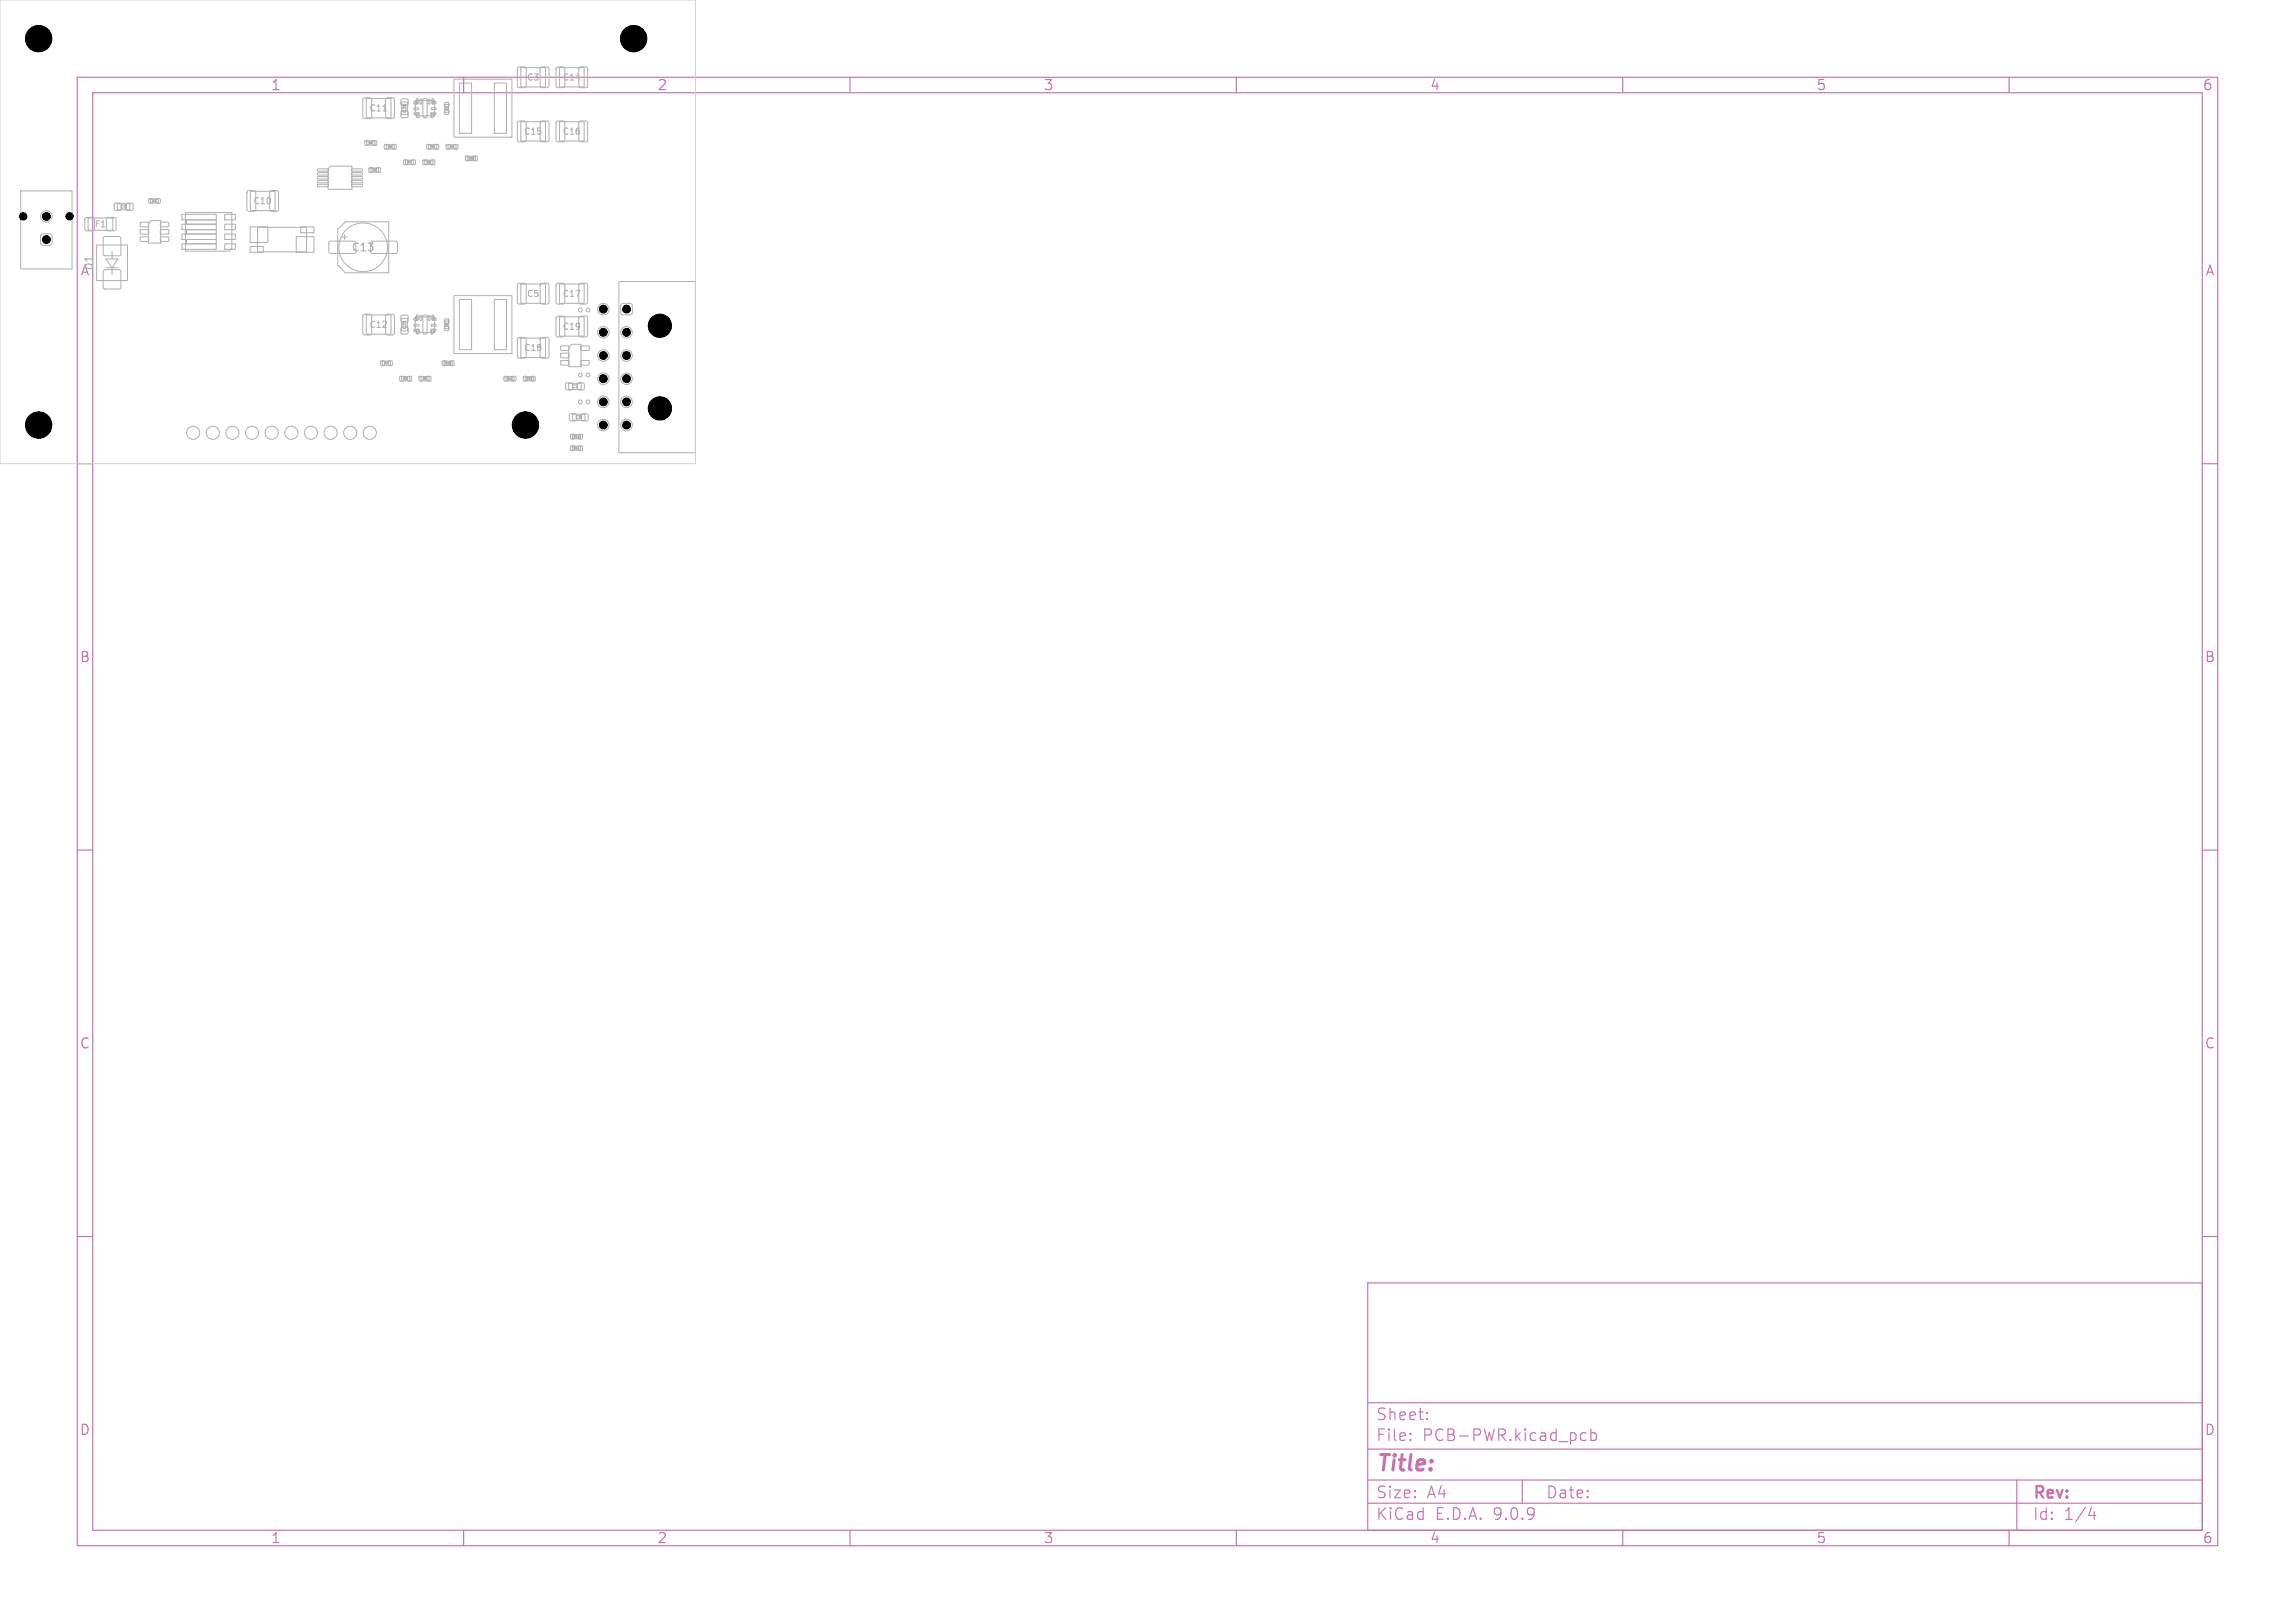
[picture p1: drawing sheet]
<svg xmlns="http://www.w3.org/2000/svg" width="297mm" height="210mm" viewBox="0 0 297 210" stroke-linecap="round" stroke-linejoin="round" font-family="sans-serif">
<defs><g id="words">
<text font-size="2.8" fill="#c872ab" x="178" y="190.9">Title:</text>
<g font-size="2.1" fill="#c872ab">
<text x="178" y="184">Sheet:</text>
<text x="178" y="186.7">File:</text>
<text x="184.1" y="186.7">PCB-PWR.kicad_pcb</text>
<text x="178" y="196.9">KiCad</text>
<text x="178" y="194.1">Size:</text>
<text x="184.7" y="194.1">A4</text>
<text x="185.7" y="196.9">E.D.A.</text>
<text x="193.3" y="196.9">9.0.9</text>
<text x="200" y="194.1">Date:</text>
<text x="263" y="194.3">Rev:</text>
<text x="263" y="196.9">Id:</text>
<text x="267.1" y="196.9">1/4</text>
</g>
<g font-size="1.8" fill="#c872ab">
<text x="35" y="11.9">1</text>
<text x="85" y="11.9">2</text>
<text x="135" y="11.9">3</text>
<text x="185" y="11.9">4</text>
<text x="235" y="11.9">5</text>
<text x="285" y="11.9">6</text>
<text x="10.3" y="35.9">A</text>
<text x="285.4" y="35.9">A</text>
<text x="10.3" y="85.9">B</text>
<text x="285.3" y="85.9">B</text>
<text x="10.3" y="135.9">C</text>
<text x="285.3" y="135.9">C</text>
<text x="10.3" y="185.9">D</text>
<text x="285.3" y="185.9">D</text>
<text x="35" y="199.9">1</text>
<text x="85" y="199.9">2</text>
<text x="135" y="199.9">3</text>
<text x="185" y="199.9">4</text>
<text x="235" y="199.9">5</text>
<text x="285" y="199.9">6</text>
</g>
<g font-size="1.4" fill="#afafaf">
<text x="12.2" y="35.1" transform="rotate(-90 12.2 35.1)">D1</text>
<text x="45.4" y="32.7">C13</text>
</g>
<g font-size="1.1" fill="#afafaf">
<text x="68.1" y="10.6">C3</text>
<text x="72.7" y="10.6">C14</text>
<text x="47.7" y="14.6">C11</text>
<text x="67.7" y="17.6">C15</text>
<text x="72.7" y="17.6">C16</text>
<text x="12.2" y="29.6">F1</text>
<text x="32.7" y="26.6">C10</text>
<text x="68.1" y="38.6">C5</text>
<text x="72.7" y="38.6">C17</text>
<text x="47.7" y="42.6">C12</text>
<text x="67.7" y="45.6">C18</text>
<text x="72.7" y="42.8">C19</text>
</g>
<g font-size=".6" fill="#afafaf">
<text x="52.6" y="14.6" transform="rotate(-90 52.6 14.6)">C20</text>
<text x="15.6" y="27">C9</text>
<text x="52.6" y="42.6" transform="rotate(-90 52.6 42.6)">C21</text>
<text x="74" y="50.3">C7</text>
<text x="74.5" y="54.3">C8</text>
</g>
<g font-size=".4" fill="#afafaf">
<text x="47.7" y="18.7">R6</text>
<text x="50.2" y="19.2">R3</text>
<text x="52.7" y="21.2">R4</text>
<text x="55.2" y="21.2">R5</text>
<text x="55.7" y="19.2">R1</text>
<text x="58.2" y="19.2">R2</text>
<text x="60.6" y="20.7">R15</text>
<text x="49.7" y="47.2">R7</text>
<text x="57.6" y="47.2">R10</text>
<text x="52.2" y="49.2">R8</text>
<text x="54.7" y="49.2">R9</text>
<text x="65.6" y="49.2">R11</text>
<text x="68.1" y="49.2">R12</text>
<text x="74.2" y="56.7">R13</text>
<text x="74.2" y="58.2">R14</text>
</g>
<g font-size=".3" fill="#afafaf">
<text x="58" y="14.3" transform="rotate(-90 58 14.3)">C4</text>
<text x="48.2" y="22.2">C2</text>
<text x="19.7" y="26.2">C1</text>
<text x="58" y="42.3" transform="rotate(-90 58 42.3)">C6</text>
</g>
</g></defs>
<g fill="none" stroke="#c872ab" stroke-width=".15">
<path d="M10 10h277v190h-277zM12 12h273v186h-273zM60 10v2M110 10v2M160 10v2M210 10v2M260 10v2M10 60h2M285 60h2M10 110h2M285 110h2M10 160h2"/>
<path d="M177 166h108v32h-108zM285 160h2M60 198v2M110 198v2M160 198v2M177 194.5h108M177 191.5h108M177 187.5h108M177 181.5h108M182.5 186.3h.1l-.1 .1M182.5 186.3v.1M182.5 185.5v.1"/>
<path d="M182.5 185.5h.1l-.1 .1M184.7 183.6v.1M184.7 183.6h-.1l.1 .1M184.7 182.8v.1M184.7 182.8h-.1l.1 .1M197 191.5v3M204.5 186.1l.3 .3 .4-.1M205.2 185.5l-.4-.1-.3 .3M205.9 185.5l.4-.1 .3 .3v.4l-.1 .2-.2 .1-.4-.1M205.9 184.9v1.5M210 198v2M260 198v2"/>
<path d="M261 191.5v6.5M270.7 195l-.4 1.1h.9M271 195.6v1"/>
</g>
<g fill="none" stroke="#afafaf" stroke-width=".13">
<path d="M47 12.7h.8l.3 .1v2.3l-.2 .2-.7 .1-.2-.2-.1-2.3zM47.3 18.2h.4v.6h-.4zM47.4 12.8h3.2v2.5h-3.2zM47.5 18.2h1v.6h-1zM48.3 18.2h.4v.6h-.4zM49.6 14.4h.4M49.8 18.7h.4v.6h-.4zM50 12.7h.8l.2 .1 .1 2.3-.2 .2-.8 .1-.2-.2v-2.3zM50 18.7h1v.6h-1zM50.8 18.7h.4v.6h-.4zM51.9 14.4l.2-.1 .7 .1v.2v.6h-.2h-.7v-.2zM51.9 12.8h.2h.7v.2v.6l-.2 .1-.7-.1v-.1z"/>
<path d="M51.9 13.2h.8v1.6h-.8zM53.6 14.6h.6v.2h-.6zM53.6 13.2h.4l.1 .2h-.5zM53.6 14h.5l.1 .1-.6 .1zM53.8 13h2.5v2h-2.5v-.1zM53.9 14.6l.3 .1v.5l-.3-.1zM53.9 12.8h.2v.6a.1 .1 0 0 1-.1 .1 .1 .1 0 0 1-.1-.1zM54.4 12.8l.2 .1-.1 .5h-.1zM54.8 12.8h.3l.2 .1v2.2a.29 .29 0 0 1-.3 .2 .29 .29 0 0 1-.3-.2zM55.3 18.7h.4v.6h-.4zM55.4 12.8l.2 .1v.5h-.2zM55.5 18.7h1v.6h-1z"/>
<path d="M55.8 14.6l.3 .1-.1 .5-.2-.1zM55.8 14.6h.6v.2h-.6zM55.8 14h.6v.1l-.5 .1zM55.9 13.2h.5v.2h-.4zM55.9 12.8h.2v.6a.1 .1 0 0 1-.1 .1 .1 .1 0 0 1-.1-.1zM56.3 18.7h.4v.6h-.4zM57.5 13.3h.6v.5h-.6zM57.5 14.3h.6v.4h-.6zM57.5 13.5h.5v1h-.5zM57.8 18.7h.4v.6h-.4zM58 18.7h1v.6h-1zM58.8 10.3h7.5v7.5h-7.5z"/>
<path d="M58.8 18.7h.4v.6h-.4zM59.4 10.8h1.6v6.5h-1.6zM64 10.8h1.5v6.5h-1.5zM67 8.7h.8l.3 .1v2.3l-.2 .2-.7 .1-.2-.2-.1-2.3zM67 15.7h.8l.3 .1v2.3l-.2 .2-.7 .1-.2-.2-.1-2.3zM67.4 8.8h3.2v2.5h-3.2zM67.4 15.8h3.2v2.5h-3.2zM70 8.7h.8l.2 .1v2.3l-.1 .2-.8 .1-.2-.2v-2.3zM70 15.7h.8l.2 .1v2.3l-.1 .2-.8 .1-.2-.2v-2.3zM72 15.7h.8l.3 .1v2.3l-.2 .2-.7 .1-.2-.2-.1-2.3zM72 8.7h.8l.3 .1v2.3l-.2 .2-.7 .1-.2-.2-.1-2.3zM72.4 15.8h3.2v2.5h-3.2z"/>
<path d="M72.4 8.8h3.2v2.5h-3.2zM75 15.7h.8l.2 .1v2.3l-.1 .2-.8 .1-.2-.2v-2.3zM75 8.7h.8l.2 .1v2.3l-.1 .2-.8 .1-.2-.2v-2.3zM2.7 24.7h6.6v10.1h-6.6zM5.4 30.3h1l.3 .1v1.1l-.1 .2-1.1 .1-.2-.2v-1zM11 28.2l1-.1 .2 .2v1.3l-.1 .3h-.9l-.2-.2v-1.3zM11.4 28.2h3.2v1.6h-3.2zM12.5 31.7h4v4.6h-4zM13.4 35l.2-.1h1.8l.2 .1 .1 .2v2l-.1 .1-.2 .1h-1.8l-.2-.1-.1-.1v-2zM13.4 30.7l.2-.1h1.8l.2 .1 .1 .2v2l-.1 .1-.2 .1h-1.8l-.2-.1-.1-.1v-2zM13.7 34.6h1.6M13.7 33.5h1.6l-.8 1.1z"/>
<path d="M13.8 28.2l1-.1 .2 .2v1.3l-.1 .3h-.9l-.2-.2v-1.3zM14.5 32.5v1M14.5 34.6v1M14.8 26.3h.2h.6l.1 .2-.1 .7h-.2h-.6v-.2zM15.2 26.4h1.6v.8h-1.6zM16.4 26.3h.1h.7v.2v.7h-.2h-.6l-.1-.2zM18.2 28.8h1v.5h-1zM18.2 29.7h1v.5l-1 .1zM18.2 30.7h1v.5h-1zM19.3 25.7h.5v.6h-.5zM19.5 25.8h1v.5h-1zM19.6 28.6h1.2v2.9h-1.6v-2.5z"/>
<path d="M20.2 25.7h.5v.6h-.5zM20.8 30.7h1v.5h-1zM20.8 29.7h1v.5l-1 .1zM20.8 28.8h1v.5h-1zM23.5 27.7h4.5v.8h-4.5zM23.5 29h4.5v.7h-4.5zM23.5 30.3h4.5v.7h-4.5zM23.5 31.6h4.5v.7h-4.5zM24 27.5h6v4.7l-.4 .3h-5.6zM24.1 28.5h3.9v.5h-3.9zM24.1 29.7h3.9v.6h-3.9zM24.1 31h3.9v.6h-3.9z"/>
<path d="M29.1 31.6h1.4v.7h-1.4zM29.1 30.3h1.4v.7h-1.4zM29.1 29h1.4v.7h-1.4zM29.1 27.7h1.4v.8h-1.4zM32 24.7h.9l.2 .1v2.3l-.2 .2-.7 .1-.2-.2-.1-2.3zM32.4 29.4h2.3v2h-2.3zM32.4 31.9h1.7v.8h-1.7zM32.4 24.8h3.2v2.5h-3.2zM33.3 29.4h6.4v3.2h-6.4zM35 24.7h.8l.2 .1v2.3l-.1 .2-.7 .1-.3-.2v-2.3zM38.3 30.6h2.3v2.1h-2.3zM38.9 29.4h1.7v.7h-1.7z"/>
<path d="M41.1 21.9h1.3l.1 .2-.1 .1h-1.2l-.1-.1zM41.1 22.4h1.3l.1 .2-.1 .1h-1.2l-.1-.1zM41.1 22.9h1.3l.1 .2-.1 .1h-1.2l-.1-.1zM41.1 23.4h1.3l.1 .2-.1 .1h-1.2l-.1-.1zM41.1 23.9h1.3l.1 .2-.1 .1h-1.2l-.1-.1zM42.6 31.3l.2-.1h3.1l.2 .3-.1 1.1-.2 .2h-3.1l-.2-.2zM42.8 21.5h2.7v3h-3.1v-2.6zM44.3 30.7h.6M44.6 30.4v.6M44.7 28.7h5.6v6.6h-5.6l-1-1v-4.6zM45.5 23.9h1.3l.1 .2-.1 .1h-1.2l-.1-.1zM45.5 23.4h1.3l.1 .2-.1 .1h-1.2l-.1-.1z"/>
<path d="M45.5 22.9h1.3l.1 .2-.1 .1h-1.2l-.1-.1zM45.5 22.4h1.3l.1 .2-.1 .1h-1.2l-.1-.1zM45.5 21.9h1.3l.1 .2-.1 .1h-1.2l-.1-.1zM47.8 21.7h.5v.6h-.5zM48 21.8h1v.5h-1zM48 31.3l.2-.1h3.1l.2 .3-.1 1.1-.2 .2h-3.1l-.1-.2zM48.7 21.7h.5v.6h-.5zM52.3 20.7h.4v.6h-.4zM52.5 20.7h1v.6h-1zM53.3 20.7h.4v.6h-.4zM54.8 20.7h.4v.6h-.4zM55 20.7h1v.6h-1z"/>
<path d="M55.8 20.7h.4v.6h-.4zM58.8 38.3h7.5v7.5h-7.5zM59.4 38.8h1.6v6.5h-1.6zM60.3 20.2h.4v.6h-.4zM60.5 20.2h1v.6h-1zM61.3 20.2h.4v.6h-.4zM64 38.8h1.5v6.5h-1.5zM67 36.7h.8l.3 .1v2.3l-.2 .2-.7 .1-.2-.2-.1-2.3zM67.4 36.8h3.2v2.5h-3.2zM70 36.7h.8l.2 .1v2.3l-.1 .2-.8 .1-.2-.2v-2.3zM72 36.7h.8l.3 .1v2.3l-.2 .2-.7 .1-.2-.2-.1-2.3zM72.4 36.8h3.2v2.5h-3.2z"/>
<path d="M75 36.7h.8l.2 .1v2.3l-.1 .2-.8 .1-.2-.2v-2.3zM80.1 36.4h9.9v22.2h-9.9zM80.5 39.3h1l.3 .1v1.1l-.1 .2-1.1 .1-.2-.2-.1-1zM47 40.7h.8l.3 .1v2.3l-.2 .2-.7 .1-.2-.2-.1-2.3zM47.4 40.8h3.2v2.5h-3.2zM49.3 46.7h.4v.6h-.4zM49.5 46.7h1v.6h-1zM50 40.7h.8l.2 .1 .1 2.3-.2 .2-.8 .1-.2-.2v-2.3zM50.3 46.7h.4v.6h-.4zM51.8 48.7h.4v.6h-.4zM51.9 42.4l.2-.1 .7 .1v.2v.6h-.2h-.7v-.2zM51.9 40.8h.2h.7v.2v.6l-.2 .1-.7-.1v-.1z"/>
<path d="M51.9 41.2h.8v1.6h-.8zM52 48.7h1v.6h-1zM52.5 41.5v.2M52.8 48.7h.4v.6h-.4zM53.6 42.6h.6v.2h-.6zM53.6 41.2h.4l.1 .2h-.5zM53.6 42h.5l.1 .1-.6 .1zM53.8 41h2.5v2h-2.5v-.1zM53.9 42.6l.3 .1v.5l-.3-.1zM53.9 40.8h.2v.6a.1 .1 0 0 1-.1 .1 .1 .1 0 0 1-.1-.1zM54.3 48.7h.4v.6h-.4zM54.4 40.8l.2 .1-.1 .5h-.1z"/>
<path d="M54.5 48.7h1v.6h-1zM54.8 40.8h.3l.2 .1v2.2a.29 .29 0 0 1-.3 .2 .29 .29 0 0 1-.3-.2zM55.3 48.7h.4v.6h-.4zM55.4 40.8l.2 .1v.5h-.2zM55.8 42.6l.3 .1-.1 .5-.2-.1zM55.8 42.6h.6v.2h-.6zM55.8 42h.6v.1l-.5 .1zM55.9 41.2h.5v.2h-.4zM55.9 40.8h.2v.6a.1 .1 0 0 1-.1 .1 .1 .1 0 0 1-.1-.1zM57.3 46.7h.4v.6h-.4zM57.5 46.7h1v.6h-1zM57.5 41.3h.6v.5h-.6z"/>
<path d="M57.5 42.3h.6v.4h-.6zM57.5 41.5h.5v1h-.5zM58.3 46.7h.4v.6h-.4zM65.3 48.7h.4v.6h-.4zM65.5 48.7h1v.6h-1zM66.2 49.1h.1M66.3 48.7h.4v.6h-.4zM67 43.7h.8l.3 .1v2.3l-.2 .2-.7 .1-.2-.2-.1-2.3zM67.4 43.8h3.2v2.5h-3.2zM67.8 48.7h.4v.6h-.4zM68 48.7h1v.6h-1zM68.8 48.7h.4v.6h-.4z"/>
<path d="M70 43.7h.8l.2 .1v2.3l-.1 .2-.8 .1-.2-.2v-2.3zM72 41l.8-.1 .3 .2v2.3l-.2 .2h-.7l-.2-.2-.1-2.2zM72.4 41h3.2v2.5h-3.2zM72.6 44.8h1v.5h-1zM72.6 45.7h1v.5l-1 .1zM72.6 46.7h1v.5h-1zM73.2 49.6l.2-.1 .6 .1 .1 .2-.1 .6-.2 .1-.6-.1v-.1zM73.6 49.6h1.6v.8h-1.6zM73.7 53.6l.2-.1 .6 .1 .1 .2-.1 .6-.1 .1-.7-.1v-.1zM73.9 56.2h.4v.6h-.4zM73.9 57.7h.4v.6h-.4zM74 44.6h1.2v2.9h-1.6v-2.5z"/>
<path d="M74.1 56.2h1v.6h-1zM74.1 57.7h1v.6h-1zM74.1 53.6h1.6v.8h-1.6zM74.8 49.6l.1-.1 .7 .1v.2v.6l-.2 .1-.6-.1-.1-.1zM74.9 56.2h.4v.6h-.4zM74.9 57.7h.4v.6h-.4zM75 41l.8-.1 .2 .2v2.3l-.1 .2h-.8l-.2-.2v-2.2zM75.2 46.7h1v.5h-1zM75.2 44.8h1v.5h-1zM75.3 53.6l.1-.1 .7 .1v.2v.6l-.2 .1-.6-.1-.1-.1z"/>
<circle cx="5" cy="5" r="1.7"/>
<circle cx="82" cy="5" r="1.7"/>
<circle cx="3" cy="28" r=".47"/>
<circle cx="6" cy="28" r=".75"/>
<circle cx="9" cy="28" r=".47"/>
<circle cx="47" cy="32" r="3.1"/>
<circle cx="78.1" cy="40" r=".75"/>
<circle cx="5" cy="55" r="1.7"/>
<circle cx="25" cy="56" r=".85"/>
<circle cx="27.5" cy="56" r=".85"/>
<circle cx="30.1" cy="56" r=".85"/>
<circle cx="32.6" cy="56" r=".85"/>
<circle cx="35.2" cy="56" r=".85"/>
<circle cx="37.7" cy="56" r=".85"/>
<circle cx="40.2" cy="56" r=".85"/>
<circle cx="42.8" cy="56" r=".85"/>
<circle cx="45.3" cy="56" r=".85"/>
<circle cx="47.9" cy="56" r=".85"/>
<circle cx="68" cy="55" r="1.7"/>
<circle cx="75.1" cy="40.1" r=".25"/>
<circle cx="75.1" cy="52" r=".25"/>
<circle cx="75.1" cy="48.5" r=".25"/>
<circle cx="76.1" cy="40.1" r=".25"/>
<circle cx="76.1" cy="52" r=".25"/>
<circle cx="76.1" cy="48.5" r=".25"/>
<circle cx="78.1" cy="52" r=".75"/>
<circle cx="78.1" cy="46" r=".75"/>
<circle cx="78.1" cy="55" r=".75"/>
<circle cx="78.1" cy="49" r=".75"/>
<circle cx="78.1" cy="43" r=".75"/>
<circle cx="81.1" cy="46" r=".75"/>
<circle cx="81.1" cy="55" r=".75"/>
<circle cx="81.1" cy="52" r=".75"/>
<circle cx="81.1" cy="49" r=".75"/>
<circle cx="81.1" cy="43" r=".75"/>
<circle cx="85.4" cy="42.1" r="1.5"/>
<circle cx="85.4" cy="52.8" r="1.5"/>
</g>
<path d="M0 0h90v60h-90z" fill="none" stroke="#d0d2cd" stroke-width=".13"/>
<g fill="#000" stroke="#000" stroke-width=".13">
<circle cx="5" cy="5" r="1.7"/>
<circle cx="82" cy="5" r="1.7"/>
<circle cx="3" cy="28" r=".47"/>
<circle cx="6" cy="31" r=".51"/>
<circle cx="6" cy="28" r=".51"/>
<circle cx="9" cy="28" r=".47"/>
<circle cx="78.1" cy="40" r=".51"/>
<circle cx="81.1" cy="40" r=".51"/>
<circle cx="5" cy="55" r="1.7"/>
<circle cx="68" cy="55" r="1.7"/>
<circle cx="78.1" cy="55" r=".51"/>
<circle cx="78.1" cy="52" r=".51"/>
<circle cx="78.1" cy="49" r=".51"/>
<circle cx="78.1" cy="43" r=".51"/>
<circle cx="78.1" cy="46" r=".51"/>
<circle cx="81.1" cy="55" r=".51"/>
<circle cx="81.1" cy="52" r=".51"/>
<circle cx="81.1" cy="49" r=".51"/>
<circle cx="81.1" cy="43" r=".51"/>
<circle cx="81.1" cy="46" r=".51"/>
<circle cx="85.4" cy="42.1" r="1.5"/>
<circle cx="85.4" cy="52.8" r="1.5"/>
</g>
<use href="#words"/>
</svg>
